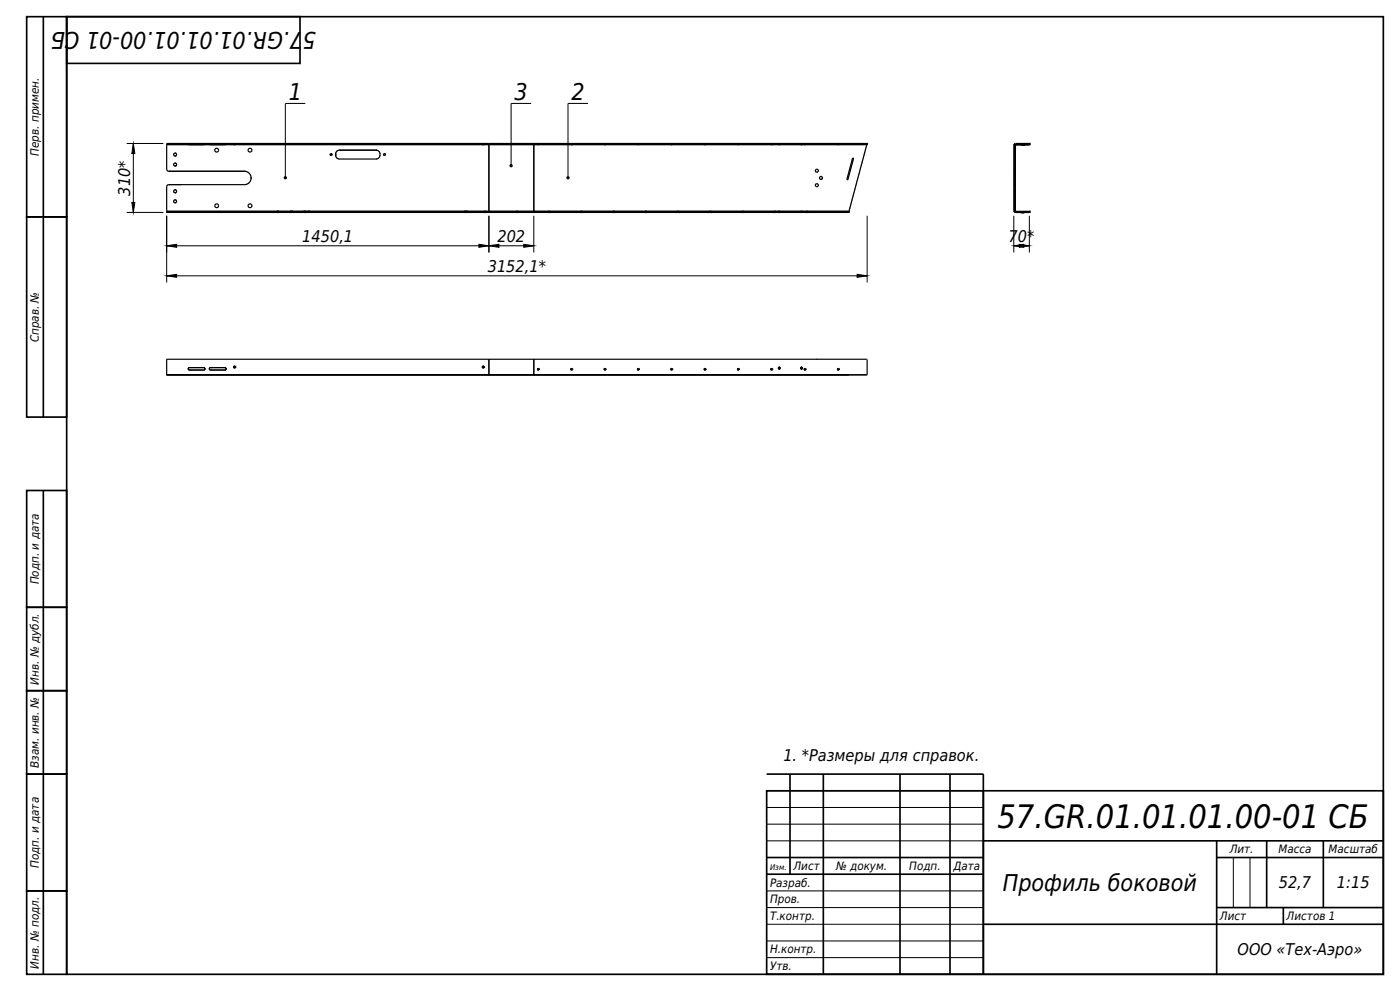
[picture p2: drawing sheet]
<svg xmlns="http://www.w3.org/2000/svg" width="420mm" height="297mm" viewBox="0 0 420 297" stroke-linecap="round" stroke-linejoin="round" font-family="sans-serif">
<defs><g id="words">
<text font-size="9.7" x="299.2" y="248">57.GR.01.01.01.00-01 СБ</text>
<g font-size="6.9">
<text x="94.8" y="9.5" transform="rotate(-180 94.8 9.5)">57.GR.01.01.01.00-01 СБ</text>
<text x="86.6" y="30">1</text>
<text x="154.3" y="30">3</text>
<text x="171.4" y="30">2</text>
<text x="300.8" y="267">Профиль боковой</text>
</g>
<g font-size="4.9">
<text x="39" y="58.6" transform="rotate(-90 39 58.6)">310*</text>
<text x="90.7" y="72.7">1450,1</text>
<text x="149.2" y="72.7">202</text>
<text x="302.6" y="72.7">70*</text>
<text x="146.3" y="81.7">3152,1*</text>
<text x="235" y="228">1. *Размеры для справок.</text>
<text x="383.6" y="266.3">52,7</text>
<text x="401.1" y="266.3">1:15</text>
<text x="371.3" y="286.3">ООО «Тех-Аэро»</text>
</g>
<g font-size="3.5">
<text x="11.6" y="46.7" transform="rotate(-90 11.6 46.7)">Перв. примен.</text>
<text x="11.6" y="102.6" transform="rotate(-90 11.6 102.6)">Справ. №</text>
<text x="11.6" y="175.1" transform="rotate(-90 11.6 175.1)">Подп. и дата</text>
<text x="11.6" y="205.2" transform="rotate(-90 11.6 205.2)">Инв. № дубл.</text>
<text x="11.6" y="230.1" transform="rotate(-90 11.6 230.1)">Взам. инв. №</text>
<text x="368.9" y="255.8">Лит.</text>
<text x="383.5" y="255.8">Масса</text>
<text x="398.6" y="255.8">Масштаб</text>
<text x="11.6" y="260.1" transform="rotate(-90 11.6 260.1)">Подп. и дата</text>
<text x="238" y="260.8">Лист</text>
<text x="250.8" y="260.8">№ докум.</text>
<text x="272.8" y="260.8">Подп.</text>
<text x="231" y="265.8">Разраб.</text>
<text x="231" y="270.8">Пров.</text>
<text x="231" y="275.8">Т.контр.</text>
<text x="366" y="275.8">Лист</text>
<text x="386" y="275.8">Листов 1</text>
<text x="231" y="285.8">Н.контр.</text>
<text x="11.6" y="290.3" transform="rotate(-90 11.6 290.3)">Инв. № подл.</text>
<text x="231" y="290.8">Утв.</text>
</g>
<text font-size="3.4" x="286" y="260.8">Дата</text>
<text font-size="2.4" x="231" y="260.8">Изм.</text>
</g></defs>
<g fill="none" stroke="#000" stroke-width=".5">
<path d="M8 5h12v60h-12zM13 5v120M20 5h395v287h-395zM20 5h70v14h-70zM8 65h12v60h-12zM8 147h12v35h-12zM13 147v145M8 182h12v25h-12zM8 207h12v25h-12zM8 232h12v35h-12zM230 237h185v55h-185zM230 232h65v60"/>
<path d="M237 232v30M247 232v60M270 232v60M285 232v60M230 257h65M295 252h120M365 257h50M365 252v40M380 252v20M397 252v20M8 267h12v25h-12zM230 262h65"/>
<path d="M295 277h120M365 272h50M385 272v5"/>
</g>
<g fill="none" stroke="#000" stroke-width=".35">
<path d="M50 43.3v7.4l.4 .6h22.9M50 43.3h96.7M50 50.9h.1M50.1 55.7l-.1 .1M50.1 51v.1M50.1 55.6v.1M50.3 51.2h.1M50.3 55.4v.1M50.4 51.3h.1M50.4 55.4h.1M50.7 55.3l-.5 .2-.2 .5v7.3M50.7 55.3h22.6"/>
<path d="M50.7 55.3h3.7M52.1 57.3v.1M52.1 46.3v.1M52.1 49.3v.1M52.1 57.5l.1 .1M52.1 46.5l.1 .1M52.1 49.5l.1 .1M52.2 46.1h-.1M52.2 49.1h-.1M52.2 46.6h.1M52.2 49.6h.1M52.2 57l-.1 .1"/>
<path d="M52.2 46h.1M52.2 49h.1M52.3 57.7h.1M52.3 46.7h.1M52.3 49.7h.1M52.3 59.9v.1M52.3 56.9v.1M52.3 45.9v.1M52.3 48.9v.1M52.5 57.8h.1M52.5 46.8h.1M52.5 49.8h.1"/>
<path d="M52.5 59.9l.5 .4-.5 .5M52.5 59.9h.1M52.5 56.9l.5 .4-.5 .5M52.5 56.9h.1M52.5 45.9l.5 .4-.5 .5M52.5 45.9h.1M52.5 48.9l.5 .4-.5 .5M52.5 48.9h.1M52.5 59.9l-.4 .4 .4 .5M52.5 56.9l-.4 .4 .4 .5M52.5 45.9l-.4 .4 .4 .5M52.5 48.9l-.4 .4 .4 .5"/>
<path d="M52.6 57.8h-.1M52.6 46.8h-.1M52.6 49.8h-.1M52.7 59.9l.1 .1M52.7 56.9l.1 .1M52.7 45.9l.1 .1M52.7 48.9l.1 .1M52.8 57.7h-.1M52.8 46.7h-.1M52.8 49.7h-.1M52.8 57l.1 .1M52.8 46h.1"/>
<path d="M52.8 49h.1M52.9 46.6h-.1M52.9 49.6h-.1M52.9 46.1h.1M52.9 49.1h.1M52.9 57.5l-.1 .1M52.9 46.5v.1M52.9 49.5v.1M53 57.3v.1M53 46.3v.1M53 49.3v.1M56.5 43.3h.3z"/>
<path d="M61.5 43.3h-4.7M62.8 43.3h.4zM64.5 45.2v.1M64.5 44.7v.1M64.8 45.5h.1M64.8 44.5h.1M65.2 44.5h.1M65.2 45.5h.1M65.5 44.7v.1M65.5 45.2v.1M67.8 43.3h-4.6M70.1 43.3h.5"/>
<path d="M73.3 51.3l1.4 .6 .6 1.4-.1 .8-.4 .6-.7 .5-.8 .1M73.3 51.3l.4 .1M73.7 55.3h-.3M73.9 51.4h.1M73.9 55.2v.1M74.1 51.5h.1M74.1 55.2h.1M74.4 51.6h.1M74.4 55v.1M74.5 45.2v.1M74.5 44.7v.1M74.5 51.7l.2 .1"/>
<path d="M74.7 54.8l-.2 .1M74.8 45.5h.1M74.8 44.5h.1M75 52.3h.1M75.1 54.3l-.1 .1M75.1 52.4v.1M75.1 54.2v.1M75.2 52.5v.1M75.2 54.1h.1M75.2 44.5h.1M75.2 52.8h.1M75.2 45.5h.1"/>
<path d="M75.3 53.9h-.1M75.3 53v.6M75.5 44.7v.1M75.5 45.2v.1M99.1 46.2v.3M99.1 46.5h.1M99.1 46.1v.1M99.2 46.6h.1M99.3 46.1l.3 .2-.3 .3M99.3 46.1h.2M99.3 46.1l-.2 .2 .2 .3M99.3 46.1h-.1"/>
<path d="M99.5 46.6h-.1M99.5 46.1v.1M99.5 46.5h.1M99.6 46.2v.3M100.7 46.5l.3 .8 .9 .4M100.7 46.2v.3M100.7 46.5v.2M100.7 46v.2M100.7 46.9h.1M100.8 45.8h-.1M100.8 47v.1M100.8 45.6h.1"/>
<path d="M100.9 47.2l.1 .1M101 45.4l-.1 .1M101.1 47.4h.1M101.2 45.2l-.1 .1M101.3 47.5h.1M101.3 45.1v.1M101.4 47.6h.1M101.5 45.1h-.1M101.6 47.6l.2 .1M101.9 45l-.9 .4-.3 .8M101.9 45h10.9M101.9 45h-.3"/>
<path d="M112.8 45l.9 .4 .3 1.1M112.8 45h.2M113 47.6l-.2 .1M113.2 45.1h.1M113.2 47.6h.1M113.4 45.1v.1M113.4 47.5h.1M113.5 45.2l.1 .1M113.6 47.4h-.1M113.7 45.4l.1 .1M113.8 47.2l-.1 .1M113.8 45.6h.1"/>
<path d="M113.9 47l-.1 .1M113.9 45.8h.1M113.9 46.9h.1M114 46v.2M114 46.5v.2M114 46.5l-.3 .8-.8 .4h-11M115.1 46.2v.3M115.1 46.5h.1M115.1 46.1v.1M115.2 46.6h.1M115.3 46.1l.3 .2-.3 .3M115.3 46.1h.2"/>
<path d="M115.3 46.1l-.2 .2 .2 .3M115.3 46.1h-.1M115.5 46.6h-.1M115.5 46.1v.1M115.5 46.5h.1M115.6 46.2v.3M144.7 43.3h.5M146.7 43h-96.3a.25 .25 0 0 0-.4 0 .25 .25 0 0 0 0 .3M146.7 43.3v20M146.7 43.3h13.4M146.7 43v.3M146.7 43h13.4"/>
<path d="M160.1 43.3v20M160.1 43v.3M160.1 43h100M160.1 43.3h99.9M161.2 43.3h.5M171.2 43.3h.5M181.2 43.3h.5M191.2 43.3h.5M201.2 43.3h.5M211.2 43.3h.5M221.2 43.3h.5M231.2 43.3h.5"/>
<path d="M233.5 43.3h.6M240.2 43.3h.5M241.2 43.3h.5M244.6 51.1v.1M244.6 55.4v.2M244.7 51.5h.1M244.8 55.1l-.1 .1M244.9 51.6h.1M244.9 55.9h.1M245 50.7l-.1 .1M245 55.1h-.1M245.1 50.7l.2 .1"/>
<path d="M245.1 55.1h.2M245.3 51.6h-.2M245.3 55.9h-.2M245.4 50.9l.1 .1M245.4 55.3h.1M245.5 51.3l-.1 .1M245.5 55.7h-.1M245.9 53.4v.1M245.9 53.1v.2M246.1 53.7h.1M246.1 52.9v.1M246.2 53.8h.1"/>
<path d="M246.3 52.9h.1M246.3 52.9l.4 .4-.4 .5M246.3 52.9l-.4 .4 .4 .5M246.3 52.9h-.1M246.4 53.8h-.1M246.7 53.1v.1M246.7 53.4v.1M251.2 43.3h.5M254.1 53.7h.1M254.1 53.8l.1 .1M254.2 53.4l-.1 .1M254.2 53.2h.1"/>
<path d="M254.3 52.9v.1M254.4 52.7h-.1M254.4 53.7v.1M254.4 52.4v.1M254.5 53.5h-.1M254.5 52.2v.1M254.5 53.2h.1M254.6 51.9l-.1 .1M254.6 53h.1M254.6 51.7v.1M254.7 52.7l-.1 .1M254.7 51.4v.1"/>
<path d="M254.7 52.4v.1M254.8 51.2l-.1 .1M254.8 52.2h.1M254.8 51h.1M254.9 51.9l-.1 .2M254.9 50.7v.1M254.9 51.7v.1M255 50.4l-.1 .1M255 51.4v.1M255 50.1v.2M255.1 51.2l-.1 .1M255.1 50h.1"/>
<path d="M255.1 50.9v.1M255.2 49.7l-.1 .1M255.2 50.7v.1M255.2 49.4v.1M255.3 50.4l-.1 .1M255.3 49.2v.1M255.3 50.2v.1M255.4 49h-.1M255.4 49.9v.1M255.4 48.7v.1M255.5 49.7l-.1 .1M255.5 48.4v.1"/>
<path d="M255.5 49.5h.1M255.6 48.2l-.1 .1M255.6 49.2v.1M255.6 59.8v.1M255.6 47.9v.1M255.7 49l-.1 .1M255.7 59.6v.1M255.7 47.7v.1M255.7 48.7v.1M255.8 59.3l-.1 .1M255.8 47.4l-.1 .1M255.8 47.4h.3l-1.8 6.5-.2-.1z"/>
<path d="M255.8 48.5h.1M255.8 59.1v.1M255.9 48.2l-.1 .1M255.9 58.8v.1M255.9 48v.1M255.9 47.4h.1M256 58.5l-.1 .2M256 47.7v.1M256 58.4h.1M256.1 47.5h-.1M256.1 58.1v.1M256.2 57.8l-.1 .1"/>
<path d="M256.2 57.6v.1M256.3 57.4h.1M256.4 57.1l-.1 .1M256.4 56.8v.1M256.5 56.6v.1M256.6 56.4h-.1M256.6 56.1v.1M256.7 55.8v.1M256.8 55.6l-.1 .1M256.8 55.3v.1M256.9 55.1v.1M257 54.9h-.1"/>
<path d="M257 54.6v.1M257.1 54.3v.1M257.2 54.1l-.1 .1M257.2 53.9h.1M257.3 53.6v.1M257.4 53.4h-.1M257.4 53.1v.1M257.5 52.9v.1M257.6 52.6l-.1 .1M257.6 52.4v.1M257.7 52.1v.1M257.8 51.9l-.1 .1"/>
<path d="M257.8 51.6v.1M257.9 51.4v.1M258 51.1l-.1 .1M258 50.9v.1M258.1 50.6v.1M258.2 50.3l-.1 .2M258.2 50.2h.1M258.3 49.9v.1M258.4 49.6l-.1 .1M258.4 49.3v.2M258.5 49.2h.1M258.6 48.9l-.1 .1"/>
<path d="M258.6 48.6v.1M258.7 48.4v.1M258.8 48.2h-.1M258.8 47.9h.1M258.9 47.6v.1M259 47.4l-.1 .1M259 47.1v.1M259.1 46.9v.1M259.2 46.6l-.1 .1M259.2 46.4v.1M259.3 46.1v.1M259.4 45.9l-.1 .1"/>
<path d="M259.4 45.6v.1M259.5 45.4v.1M259.6 45.2h-.1M259.6 44.9v.1M259.7 44.6v.1M259.8 44.4l-.1 .1M259.8 44.2v.1M259.9 43.9v.1M260 43.7l-.1 .1M260 43.5l-5.3 19.8M260 43.3v.2M260.1 43l-.1 .3"/>
<path d="M260.1 43l-.1 .5M304.1 55.3l.1 8.1 .4 .3h3.8a.24 .24 0 0 0 .4 0 .24 .24 0 0 0 0-.4h-4.1M304.1 51.3v4M304.1 50.7v.6M304.1 55.3h.4M304.1 51.3h.4M304.1 50.7h.1M304.2 43.3h.1M304.5 43l-.1 .1M304.5 43.5v19.6M304.5 59.9v.9M304.5 56.9v.9"/>
<path d="M304.5 45.9v.9M304.5 48.9v.9M304.5 46.1v.5M304.5 44.4v.6zM304.5 55.3v7.8M304.5 45v2.7M304.5 45v.6zM304.5 51.3v4M304.5 43.5v7.2M304.5 50.7v.6M304.5 52.9v.9M304.5 50.7v.9"/>
<path d="M304.5 55.1v.8M304.5 47.4v6.5zM304.5 43.5h.1M304.7 43.3h.1M304.7 43.3h3.7a.24 .24 0 0 0 .4 .1 .24 .24 0 0 0 0-.4h-4.2l-.4 .3-.1 7.4M304.7 43.3l-.2 .2M306.2 43.3h.3zM306.5 43.3h.2zM306.5 43.3h.3zM306.6 43.3h.8zM306.8 43.3h.3zM306.9 43.3h.2z"/>
<path d="M307.1 43.3h.3zM50 63.3a.49 .49 0 0 0 .8 .4h95.9M50 63.3h96.7M52.1 60.3v.1M52.1 60.5l.1 .1M52.2 60l-.1 .1M52.3 60.7h.1M52.5 60.8h.1M52.6 60.8h-.1M52.8 60.7h-.1M52.8 60l.1 .1M52.9 60.5l-.1 .1"/>
<path d="M53 60.3v.1M64.5 61.9h.1M64.5 61.4v.1M64.8 62.2h.1M64.8 61.1v.1M65.2 61.1v.1M65.2 62.2h.1M65.5 61.4v.1M65.5 61.9h.1M74.5 61.9h.1M74.5 61.4v.1M74.8 62.2h.1"/>
<path d="M74.8 61.1v.1M75.2 61.1v.1M75.2 62.2h.1M75.5 61.4v.1M75.5 61.9h.1M83 63.3h.3zM83 63.7h.3zM83.3 63.3h.4zM83.3 63.7h.4zM87 63.3h.5zM87 63.7h.5zM87.5 63.3h.4z"/>
<path d="M87.5 63.7h.4zM91 63.3h.5zM91 63.7h.5zM91.5 63.3h.4zM91.5 63.7h.4zM92.3 63.3h.4zM92.3 63.7h.4zM92.7 63.3h.3zM92.7 63.7h.3zM139.3 63.3h.5zM139.3 63.7h.5zM139.8 63.3h.5z"/>
<path d="M139.8 63.7h.5zM145 63.7h.9M145.2 63.4h.5M146.7 63.3v.4M146.7 63.7h13.4M146.7 63.3h13.4M154.7 63.7h.9M154.9 63.4h.5M160.1 63.3v.4M160.1 63.3h94.6M160.1 63.7h94.5M164.3 63.7h1"/>
<path d="M164.6 63.4h.4M174 63.7h.9M174.2 63.4h.5M183.7 63.7h.9M183.9 63.4h.5M193.3 63.7h1M193.6 63.4h.4M203 63.7h.9M203.2 63.4h.5M212.7 63.7h.9M212.9 63.4h.5M222.3 63.7h1"/>
<path d="M222.6 63.4h.4M232 63.7h.9M232.2 63.4h.5M233.5 63.7h.6M233.5 63.4h.6M240.2 63.7h.5M240.2 63.4h.5M241.7 63.7h.9M241.9 63.4h.5M254.7 63.3l-.1 .4M254.8 63.1l-.1 .1M254.8 62.8v.1"/>
<path d="M254.9 62.5v.1M255 62.3l-.1 .1M255 62.1h.1M255.1 61.8v.1M255.2 61.6h-.1M255.2 61.4h.1M255.3 61.1v.1M255.4 60.8l-.1 .1M255.4 60.6v.1M255.5 60.3v.1M255.6 60.1l-.1 .1M304.2 63.3v.1"/>
<path d="M304.4 63.6h.1M304.5 63.1v.2M304.5 61.1v.6zM304.5 63.1l.2 .2M304.5 61.7v.5zM304.7 63.3h.1M305.9 63.7h1.1M306.1 63.7h.9M306.3 63.7h.5zM306.4 63.7h.8M306.5 63.7h.3zM306.8 63.7h.5z"/>
<path d="M306.8 63.7h.3zM56.6 110.3l4.5-.1 .4 .4-.4 .3h-4.3l-.3-.3zM62.9 110.3l4.6-.1 .3 .4-.3 .3h-4.4l-.3-.3zM146.7 107.7h-96.7v4.3a.49 .49 0 0 0 .3 .4 .49 .49 0 0 0 .5-.1h95.9M146.7 112.3h13.4M146.7 107.7v4.6M146.7 107.7h13.4M160.1 107.7v4.6M160.1 112.3h100M160.1 107.7h99.9l.1 4.6M160.1 112.3h94.6zM233.5 110.3l.1 .2"/>
<path d="M233.6 110.2l-.1 .1M233.6 110.5h.1M233.6 110.1v.1M233.7 110.6h.2M233.9 110.1h-.2M234 110.1h.1M234 110.5h.1M234 110.2l.1 .1M234.1 110.4l-.1 .1M240.2 110.3v.2M240.2 110.2v.1M240.3 110.5h.1"/>
<path d="M240.3 110.1v.1M240.3 110.6h.3M240.6 110.1h-.3M240.6 110.1l.1 .2M240.7 110.5h-.1M240.7 110.4v.1M244.9 107.7h.3"/>
<circle cx="65" cy="45" r=".57"/>
<circle cx="75" cy="45" r=".57"/>
<circle cx="245.1" cy="55.5" r=".44"/>
<circle cx="245.1" cy="51.2" r=".44"/>
<circle cx="65" cy="61.7" r=".57"/>
<circle cx="75" cy="61.7" r=".57"/>
<circle cx="70.4" cy="110" r=".27"/>
<circle cx="145" cy="110" r=".27"/>
<circle cx="161.5" cy="110.7" r=".23"/>
<circle cx="171.5" cy="110.7" r=".23"/>
<circle cx="181.5" cy="110.7" r=".23"/>
<circle cx="191.5" cy="110.7" r=".23"/>
<circle cx="201.5" cy="110.7" r=".23"/>
<circle cx="211.5" cy="110.7" r=".23"/>
<circle cx="221.5" cy="110.7" r=".23"/>
<circle cx="231.5" cy="110.7" r=".23"/>
<circle cx="233.8" cy="110.3" r=".27"/>
<circle cx="240.5" cy="110.3" r=".27"/>
<circle cx="241.5" cy="110.7" r=".23"/>
<circle cx="251.5" cy="110.7" r=".23"/>
</g>
<g fill="none" stroke="#000" stroke-width=".3">
<path d="M91.6 31h-6v22.3M159.3 31h-6v18.7M176.4 31h-6v22.3M38 43h11M40 43v20.7M38 63.7h11M50 64.7v20M50 73.7h110.1M146.7 64.7v11M160.1 64.7v11M260.1 64.7v20M304.1 73.7h4.7"/>
<path d="M304.1 64.7v11M308.8 64.7v11M50 82.7h210.1M230 237h65M230 252h65M230 247h65M230 242h65M370 257v15M375 257v15M230 277h65M230 272h65M230 267h65"/>
<path d="M230 292h65M230 287h65M230 282h65"/>
</g>
<path d="M40 43l.4 3h-.9zM39.5 60.7h.9l-.4 3zM50 73.7l3-.5v.9zM143.7 73.2l3 .5-3 .4zM146.7 73.7l3-.5v.9zM157.1 73.2l3 .5-3 .4zM304.1 73.7l3-.5v.9zM305.8 73.2l3 .5-3 .4zM50 82.7l3-.5v.9zM257.1 82.2l3 .5-3 .4z" fill="#000" stroke="#000" stroke-width=".3"/>
<g fill="#000">
<circle cx="85.6" cy="53.3" r=".5"/>
<circle cx="153.3" cy="49.7" r=".5"/>
<circle cx="170.4" cy="53.3" r=".5"/>
</g>
<use href="#words"/>
</svg>
